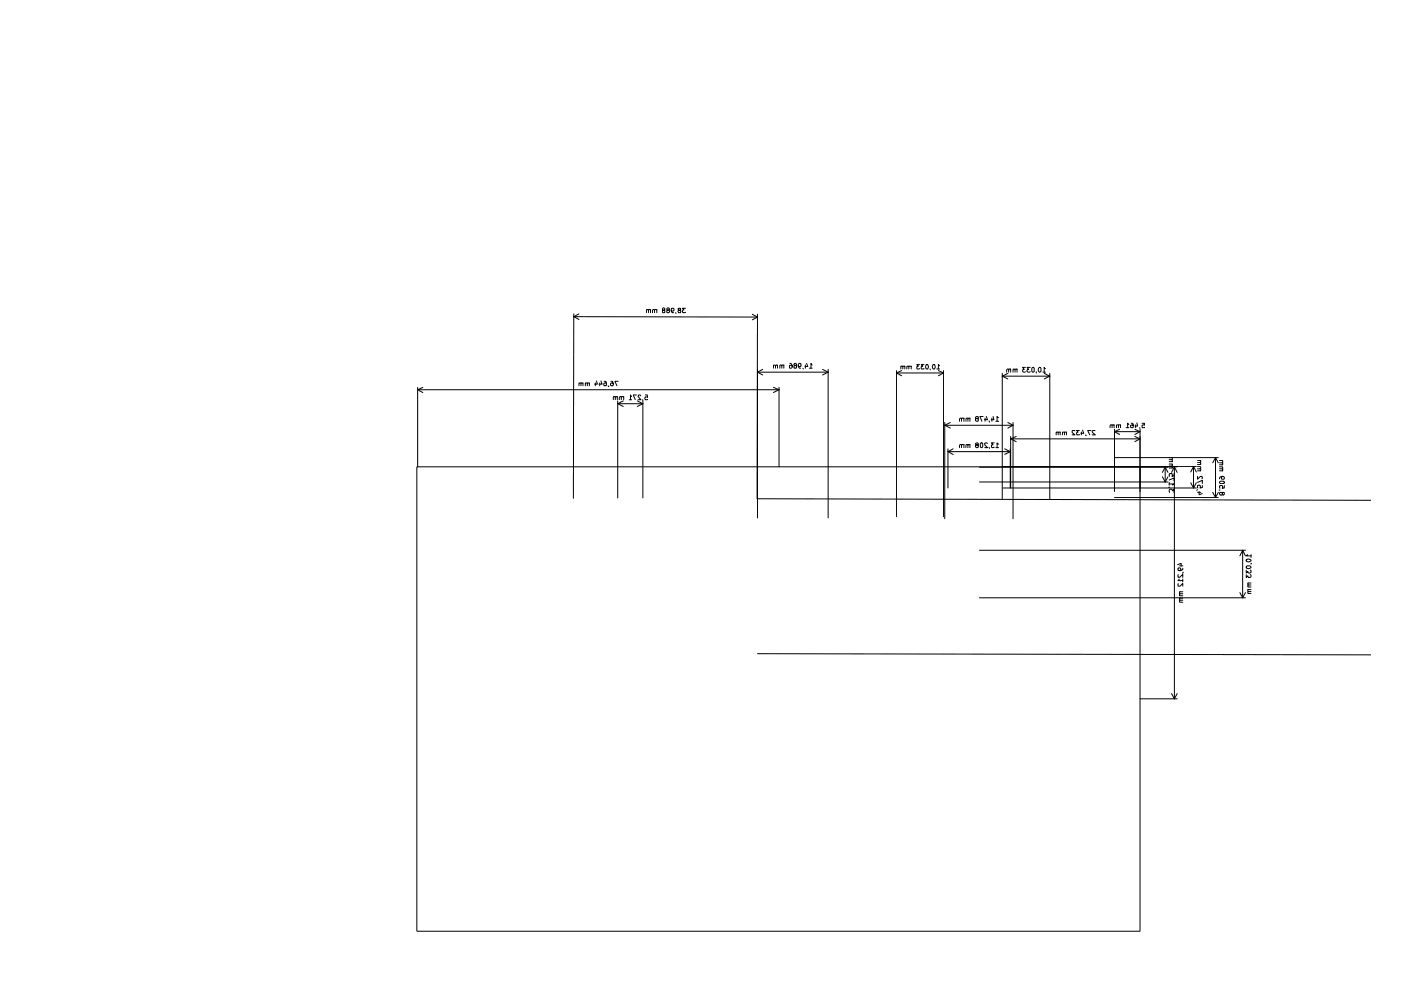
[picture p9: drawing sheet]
<svg xmlns="http://www.w3.org/2000/svg" width="297mm" height="210mm" viewBox="0 0 297 210" stroke-linecap="round" stroke-linejoin="round" font-family="sans-serif">
<g fill="none" stroke="#000" stroke-width=".21">
<path d="M121.7 67.1l38.9 .1M121.7 66.5l-.1 39.2M121.7 67.1l1.1 .6M122.8 66.5l-1.1 .6M137.5 65.8l-.2-.2-.2 .1v.6M137.9 65.7h-.4v.6M137.9 65.6v.7M138.8 65.8l-.1-.2-.4 .2v.5M139.3 65.7l-.4-.1-.1 .2v.5M139.3 65.6v.7M140.6 65.8l-.2 .1 .1 .4 .5-.1v-.3l-.6-.3 .2-.3 .4 .1-.2 .4M141.5 65.8l-.1 .1 .1 .4h.3l.2-.2-.2-.3-.4-.2 .1-.3 .5 .2-.3 .3"/>
<path d="M142.3 65.8l.4 .2 .2-.2-.1-.4h-.4l-.1 .1 .2 .8h.3M143.2 66.3l.1 .2M143.9 65.8l-.2 .2 .1 .3h.5v-.3v-.2l-.5-.1v-.3h.5v.1l-.2 .3M145.4 65.4h-.7l.3 .3-.3 .2 .1 .4 .6-.1M159.5 66.6l1.1 .6M160.6 66.6l-.1 39.1M160.6 67.2l-1.1 .6M160.6 78.9h15M160.6 78.3v31.5M160.6 78.9l1.1 .6M161.7 78.3l-1.1 .6M164.4 77.6l-.2-.2-.2 .1v.6"/>
<path d="M164.8 77.5l-.2-.1-.2 .2v.5M164.8 77.4v.7M165.8 77.6l-.2-.2-.3 .1v.6M166.2 77.5h-.4v.6M166.2 77.4v.7M167.5 77l.3 .1 .2 .8-.2 .2-.4-.1 .1-.5h.3l.2 .1M168.5 77.5l-.2 .2 .1 .4h.4l.1-.2-.2-.4h-.3l-.1-.2 .2-.3 .3 .1 .1 .2-.2 .2M169.2 77.5l.3 .2 .3-.1v-.5h-.5a.73 .73 0 0 0 .2 1h.2M170.3 78.1v.1M170.8 77.4v.7M171 77l.3 .7h-.6M171.6 78.1h.6"/>
<path d="M172.2 77.4l-.3-.4v1.1M174.4 78.3l1.2 .6M175.6 78.3v31.5M175.6 78.9l-1.2 .6M190.1 79.1h10M190.1 78.6v31M190.1 79.1l1.1 .6M191.2 78.6l-1.1 .5M191.4 77.7l-.4-.1v.6M191.8 77.7l-.4-.1v.6M191.8 77.6v.6M192.7 77.7h-.4v.5"/>
<path d="M193.2 77.7h-.5v.5M193.2 77.6v.6M195 77.3h-.6l.3 .3-.3 .1v.4h.6M195.9 77.3h-.6l.4 .3-.4 .1v.4h.6M196.3 77.4l.1-.1a.47 .47 0 0 1 .5 .5 .47 .47 0 0 1-.5 .4l-.2-.3zM197.2 78.2l.1 .2M197.8 77.4l.1-.1a.47 .47 0 0 1 .4 .5 .47 .47 0 0 1-.4 .4l-.2-.3zM198.6 78.2h.6M199 78.6l1.1 .5M199.2 77.6l-.2-.3v.9M200.1 78.6v31M200.1 79.1l-1.1 .6"/>
<path d="M212.5 79.8h10.1M212.5 79.2v26.5M212.5 79.8l1.2 .5M213.7 79.2l-1.2 .6M213.9 78.4l-.1-.2-.4 .2v.5M214.3 78.3l-.3-.1-.1 .2v.5M214.3 78.2v.7M215.2 78.4l-.2-.2-.2 .1v.6M215.6 78.3l-.2-.1-.2 .2v.5M215.6 78.2v.7M217.4 77.9h-.6l.4 .4h-.3l-.1 .4 .2 .2 .4-.1M218.4 77.9h-.7l.4 .4h-.3l-.1 .4 .3 .2 .4-.1"/>
<path d="M218.8 78.1l.1-.2 .4 .2v.6l-.2 .2-.3-.2zM219.7 78.8l.1 .3M220.2 78.1l.2-.2 .3 .2v.6l-.3 .2a.64 .64 0 0 1-.2-.8zM221.1 78.9h.5M221.4 79.2l1.2 .6M221.6 78.1l-.2-.2v1M222.6 79.2v26.5M222.6 79.8l-1.2 .5M88.5 82.6h76.7M88.5 82.1v16.9M88.5 82.6l1.1 .6M89.6 82.1l-1.1 .5"/>
<path d="M123.2 81.3l-.4-.1v.6M123.6 81.3l-.4-.1v.6M123.6 81.2v.6M124.5 81.3l-.4-.1v.6M125 81.3l-.5-.1v.6M125 81.2v.6M126.2 81.2v.6M126.5 80.8l.1 .6h-.5M127.2 81.2v.6M127.4 80.8l.3 .6h-.7M128.1 80.9h.3l.2 .4-.1 .5h-.4l-.1-.4 .2-.2 .4 .2M128.9 81.8l.2 .2"/>
<path d="M129.5 80.9h.4l.1 .4-.1 .5h-.4l-.1-.4 .2-.2 .4 .2M130.5 84.2l-.2-.1-.3 .1v.6M130.9 84.2h-.4v.6M130.9 84.1v.7M131 85.6h5.3M131 85v20.6M131 85.6l1.2 .6M131 80.9h-.6l.4 .9M131.7 84.2l-.1-.1-.3 .1v.6M132.2 85l-1.2 .6M132.2 84.2l-.3-.1-.2 .1v.6M132.2 84.1v.7"/>
<path d="M133.4 84.8h.5M133.9 84.1l-.2-.4v1.1M134.9 83.7h-.6l.4 1.1M135.1 85l1.2 .6M135.9 83.9l-.4-.2-.2 .3 .6 .8h-.6M136.2 84.8l.1 .1M136.3 85v20.6M136.3 85.6l-1.2 .6M136.8 83.7h.4l.1 .5h-.5v.6l.5-.1M164 82.1l1.2 .5M165.2 82.1v16.9M165.2 82.6l-1.2 .6"/>
<path d="M200.3 90.2h14.5M200.3 89.6v20.4M200.3 90.2l1.2 .6M201 95.8h13.2M201 95.2v8.3M201 95.8l1.1 .6M201.5 89.6l-1.2 .6M202.1 95.2l-1.1 .6M203.9 94.4l-.1-.2-.4 .2v.5M203.9 88.8l-.1-.2-.4 .2v.5M204.4 94.3l-.4-.1-.1 .2v.5M204.4 88.7l-.4-.1-.1 .2v.5"/>
<path d="M204.4 88.6v.7M204.4 94.2v.7M205.2 94.4l-.1-.2-.3 .2v.5M205.2 88.8l-.1-.2-.3 .2v.5M205.6 94.3l-.2-.1-.2 .2v.5M205.6 88.7l-.2-.1-.2 .2v.5M205.6 88.6v.7M205.6 94.2v.7M207.1 94.3l-.3 .2v.2l.3 .2 .3-.1v-.4l-.5-.1-.1-.2 .3-.2 .3 .1v.2l-.2 .1M207.1 88.7l-.3 .2v.3l.3 .1 .3-.1v-.4l-.5-.1-.1-.2 .3-.2 .3 .1v.2l-.2 .1M207.7 99.1h39.9M207.8 94.1l.2-.2 .4 .2v.6l-.2 .2-.4-.2z"/>
<path d="M208.4 88.3h-.6l.4 1M208.9 88.6v.7M209.1 88.3l.3 .7h-.7M209.4 94h-.6v.3l.6 .6h-.6M209.7 94.8l.1 .3M209.7 89.2l.1 .3M210.3 88.6v.7M210.6 88.3l.1 .7h-.6M210.8 93.9h-.6l.4 .4-.4 .1v.4h.6M211.1 94.9h.6M211.1 89.3h.6M211.7 94.1l-.3-.2v1"/>
<path d="M211.7 88.6l-.3-.3v1M212.7 98.9h40.9M213 95.2l1.2 .6M213.7 89.6l1.1 .6M214.2 95.2v8.3M214.2 95.8l-1.2 .6M214.3 92.5v11M214.3 93h27.4M214.3 93l1.2 .6M214.8 89.6v20.4M214.8 90.2l-1.1 .6M215.5 92.5l-1.2 .5"/>
<path d="M224.4 91.7l-.5-.1v.6M224.8 91.7h-.4v.5M224.8 91.6v.6M225.7 91.7l-.4-.1v.6M226.1 91.7l-.4-.1v.6M226.1 91.6v.6M227.9 91.4h-.6v.3l.6 .5h-.6M228.8 91.3h-.6l.4 .3-.4 .2 .1 .4 .5-.1M229.3 91.6v.6M229.5 91.2l.3 .7h-.6M230.2 92.2l.1 .2M231.3 91.3h-.7l.4 .9"/>
<path d="M232.1 91.4l-.4-.1-.2 .2 .7 .7h-.7M235.8 90.2h-.4v.5M236.2 90.2h-.4v.5M236.2 90.1v.6M236.3 97h22M236.3 91.5h5.4M236.3 91v13.2M236.3 91.5l1.1 .6M237.1 90.2h-.4v.5M237.4 91l-1.1 .5M237.6 90.2h-.5v.5M237.6 90.1v.6"/>
<path d="M238.7 90.7h.6M239.3 90l-.2-.3v1M239.8 89.7l.5 .2v.7l-.5 .1-.1-.2v-.2l.2-.2 .4 .2M240.6 92.5l1.1 .5M240.6 91l1.1 .5M240.8 90.1v.6M241 89.7l.2 .6h-.6M241.6 90.7l.1 .1M241.7 91v106.4h-153.3v-98.4h161.2M241.7 93l-1.1 .6M241.7 91.5l-1.1 .6M242.1 89.7h.5v.5h-.5l.1 .5 .4-.1"/>
<path d="M247 99.1v3.1M247 99.1l-.5 1.1M247 99.1l.6 1.1M247.9 98.8h.7l-.1 .4M247.9 98.4h.7l-.1 .4M247.9 97.5h.6v.4M247.9 97h.6v.5M247.9 99.2h.7M247.9 97.9h.7M249 99v49.2M249 99l.6 1.2M249 99l-.6 1.2"/>
<path d="M253.1 98.9v4.6M253.1 98.9l-.6 1.2M253.1 98.9l.5 1.2M253.9 99.4h.6v.4M253.9 98.9h.5l.2 .2-.2 .3M253.9 98h.6v.5M253.9 97.6h.6l.1 .3-.2 .1M253.9 99.8h.7M253.9 98.5h.7M257.7 97v8.5M257.7 97l-.6 1.1M257.7 97l.6 1.1"/>
<path d="M258.6 99.4h.6v.4M258.6 99h.6v.4M258.6 98.1h.6v.5M258.6 97.6h.6v.5M258.6 99.8h.6M258.6 98.6h.6M160.7 105.7l130 .4M207.7 102.2h39.9M207.7 116.7h56.4M212.7 103.5h40.9M236.3 105.5h22M246.5 101.1l.5 1.1"/>
<path d="M247.6 101.1l-.6 1.1M247.9 102.6h1l-.2 .3M247.9 101.8l1-.5v.6M247.9 102.3v.6M248 104.4l-.1-.4a.34 .34 0 0 1 .4-.3 .34 .34 0 0 1 .3 .4l.3-.4v.7M248 103.3l-.2 .1M248.9 100.4v.5l-.4 .1v-.6h-.5v.6M249.7 119.7l.7-.2v.6M250.1 120h.7M252.5 102.4l.6 1.1M253.6 102.4l-.5 1.1M253.9 102.3l1-.4v.6"/>
<path d="M253.9 101v.6l.6-.6h.3v.5M253.9 104.4h.7M253.9 103.8l-.2 .2M254.2 104.2v.7l.7-.3M254.9 103v.4l-.5 .1 .1-.5h-.6l.1 .5M257.1 104.4l.6 1.1M258.3 104.4l-.6 1.1M258.6 102.2l.2-.2h.6l.2 .1v.3l-.8 .1zM258.6 103.9l-.1 .1M259.2 104.6l-.1-.2h-.5v.2v.3l.4 .1 .2-.6 .4 .1v.3l-.2 .2-.2-.3M259.2 101l-.2 .2v.3l.5 .1 .1-.4-.2-.2-.8 .2v.3M259.6 103v.5h-.4v-.5h-.6v.5"/>
<path d="M263.5 116.7v10M263.5 116.7l.6 1.2M263.5 116.7l-.6 1.2M264.3 118.6l.5-.1 .4 .3a.52 .52 0 0 1-.5 .4 .52 .52 0 0 1-.5-.5zM264.5 117.6l-.3 .3h1M265.2 117.6v.6M265.3 119.5h-.1M160.6 138.6l130.1 .2M207.7 126.7h56.4M249.8 121.8v.5l.2 .1 .8-.6v.6M249.8 123.8v.4l.4 .1 .6-.6v.6M250 122.8l-.2 .3h1"/>
<path d="M250.1 125.5h.7M250.1 126.8h.7M250.2 125.5l-.1 .4h.7M250.2 125.9l-.1 .4h.7M250.2 126.8l-.1 .5h.7M250.2 127.3l-.1 .4h.7M250.8 120.5a.64 .64 0 0 1-1 .4v-.4l.4-.1 .1 .2-.1 .4M250.8 122.8v.6M250.9 121.3l-.2 .2M262.9 125.6l.6 1.1M264.1 125.6l-.6 1.1M264.2 120.1l.2-.1h.6l.2 .2a.52 .52 0 0 1-.5 .4 .52 .52 0 0 1-.5-.5z"/>
<path d="M264.2 120.9v.6l.4-.3 .1 .3 .5-.1v-.4l-.1-.1M264.2 121.8v.6l.4-.3 .1 .3h.4l.1-.1-.1-.5M264.6 123.6h.6M264.6 125h.6M264.7 123.6l-.1 .4h.6M264.7 124l-.1 .5h.6M264.7 125v.4h.5M264.7 125.4l-.1 .4h.6M241.7 148.2h7.9M248.4 147.1l.6 1.1M249.6 147.1l-.6 1.1"/>
</g>
</svg>
